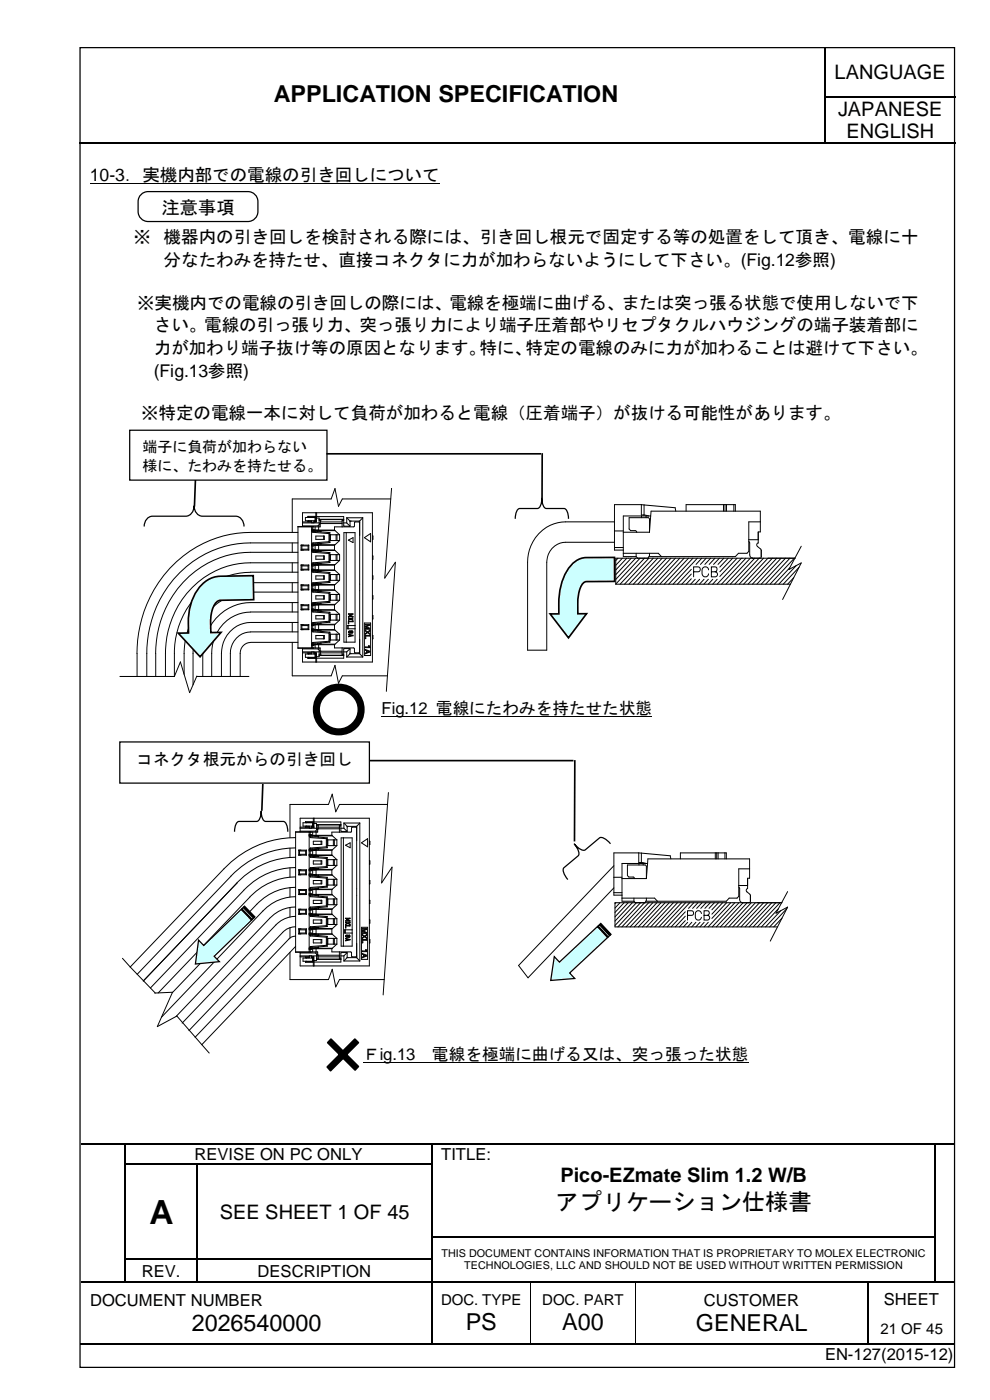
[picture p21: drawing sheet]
<svg xmlns="http://www.w3.org/2000/svg" width="210mm" height="297mm" viewBox="0 0 210 297" stroke-linecap="round" stroke-linejoin="round" font-family="sans-serif">
<defs><g id="words">
<g font-size="12.7">
<text x="65.5" y="155">○</text>
<text x="66.4" y="228.2">×</text>
</g>
<text font-size="7.1" x="31.7" y="259.6">A</text>
<g font-size="5">
<text x="58.1" y="21.6">APPLICATION SPECIFICATION</text>
<text x="117.8" y="256.7">アプリケーション仕様書</text>
<text x="40.6" y="282.4">2026540000</text>
<text x="98.7" y="282.2">PS</text>
<text x="119.2" y="282.2">A00</text>
<text x="147.6" y="282.4">GENERAL</text>
</g>
<g font-size="4.2">
<text x="176.9" y="16.7">LANGUAGE</text>
<text x="177.7" y="24.5">JAPANESE</text>
<text x="179.4" y="29.4">ENGLISH</text>
<text x="118.8" y="250.7">Pico-EZmate Slim 1.2 W/B</text>
<text x="46.6" y="258.6">SEE SHEET 1 OF 45</text>
</g>
<text font-size="3.9" x="34.2" y="45.3">注意事項</text>
<g font-size="3.7">
<text x="19" y="38.3">10-3．実機内部での電線の引き回しについて</text>
<text x="28.3" y="51.7">※</text>
<text x="34.7" y="51.7">機器内の引き回しを検討される際には、引き回し根元で固定する等の処置をして頂き、電線に十</text>
<text x="34.7" y="56.5">分なたわみを持たせ、直接コネクタに力が加わらないようにして下さい。(Fig.12参照)</text>
<text x="29" y="65.5">※実機内での電線の引き回しの際には、電線を極端に曲げる、または突っ張る状態で使用しないで下</text>
<text x="32.6" y="70.3">さい。電線の引っ張り力、突っ張り力により端子圧着部やリセプタクルハウジングの端子装着部に</text>
<text x="32.6" y="75.1">力が加わり端子抜け等の原因となります。特に、特定の電線のみに力が加わることは避けて下さい。</text>
<text x="32.6" y="79.9">(Fig.13参照)</text>
<text x="29.9" y="89">※特定の電線一本に対して負荷が加わると電線（圧着端子）が抜ける可能性があります。</text>
</g>
<g font-size="3.5">
<text x="80.9" y="151.4">Fig.12 電線にたわみを持たせた状態</text>
<text x="28.9" y="162.3">コネクタ根元からの引き回し</text>
<text x="76.9" y="224.9">Ｆig.13</text>
<text x="91.6" y="224.9">電線を極端に曲げる又は、突っ張った状態</text>
<text x="41.2" y="246.1">REVISE ON PC ONLY</text>
<text x="93.5" y="246.1">TITLE:</text>
<text x="30.1" y="270.8">REV.</text>
<text x="54.6" y="270.8">DESCRIPTION</text>
<text x="19.1" y="277">DOCUMENT NUMBER</text>
<text x="149.2" y="277">CUSTOMER</text>
<text x="187.4" y="276.8">SHEET</text>
<text x="174.9" y="288.6">EN-127(2015-12)</text>
</g>
<g font-size="3.2">
<text x="30.2" y="95.8">端子に負荷が加わらない</text>
<text x="30.2" y="100">様に、たわみを持たせる。</text>
<text x="93.5" y="276.9">DOC. TYPE</text>
<text x="115" y="276.9">DOC. PART</text>
<text x="186.6" y="283">21 OF 45</text>
</g>
<g font-size="2.3">
<text x="93.6" y="266.6">THIS DOCUMENT CONTAINS INFORMATION THAT IS PROPRIETARY TO MOLEX ELECTRONIC</text>
<text x="98.4" y="269.3">TECHNOLOGIES, LLC AND SHOULD NOT BE USED WITHOUT WRITTEN PERMISSION</text>
</g>
</g></defs>
<g fill="none" stroke="#000" stroke-width=".25">
<path d="M175 10.2v10.2M16.8 30.4h158M175 20.6v9.7M175.1 20.5h27.4M175.1 30.4h27.4M17.2 242.6h9.3M26.6 242.8v4M26.6 247.1v4.8M26.6 252.2v4.9M26.6 257.3v4.9M26.7 242.6h64.8M26.7 247h15"/>
<path d="M41.8 247.1v4.8M41.8 252.2v4.9M41.8 257.3v4.9M42 247h49.5M91.6 242.8v4M91.6 247.1v4.8M91.6 252.2v4.9M91.6 257.3v4.9M91.8 242.6h106.3M198.2 242.8v4M198.2 247.1v4.8M198.2 252.2v4.9"/>
<path d="M198.2 257.3v4.9M198.4 242.6h4M17.2 272h9.3M26.6 262.5v4.6M26.6 267.3v4.6M26.7 267.2h15M26.7 272h15M41.8 262.5v4.6M41.8 267.3v4.6M42 267.2h49.5M42 272h49.5M91.6 262.5v4.6"/>
<path d="M91.6 267.3v4.6M91.6 272.2v12.9M91.8 262.3h106.3M91.8 272h20.6M112.6 272h22M134.9 272h49M184 272.2v12.9M184.1 272h14M198.2 262.5v4.6M198.2 267.3v4.6M198.4 272h4M16.9 285.2h74.6"/>
<path d="M91.8 285.2h20.6M112.6 285.2h22M134.9 285.2h49M184.1 285.2h18.3"/>
</g>
<g fill="#000">
<path d="M174.8 20.4h.3v.2h-.3z" fill-rule="evenodd"/>
<path d="M174.8 30.3h.3v.3h-.3z" fill-rule="evenodd"/>
<path d="M26.5 242.5h.2v.3h-.2z" fill-rule="evenodd"/>
<path d="M26.5 246.8h.2v.3h-.2z" fill-rule="evenodd"/>
<path d="M26.5 251.9h.2v.3h-.2z" fill-rule="evenodd"/>
<path d="M26.5 257.1h.2v.2h-.2z" fill-rule="evenodd"/>
<path d="M41.7 246.8h.3v.3h-.3z" fill-rule="evenodd"/>
<path d="M41.7 251.9h.3v.3h-.3z" fill-rule="evenodd"/>
<path d="M41.7 257.1h.3v.2h-.3z" fill-rule="evenodd"/>
<path d="M91.5 242.5h.3v.3h-.3z" fill-rule="evenodd"/>
<path d="M91.5 246.8h.3v.3h-.3z" fill-rule="evenodd"/>
<path d="M91.5 251.9h.3v.3h-.3z" fill-rule="evenodd"/>
<path d="M91.5 257.1h.3v.2h-.3z" fill-rule="evenodd"/>
<path d="M198.1 242.5h.3v.3h-.3z" fill-rule="evenodd"/>
<path d="M198.1 246.8h.3v.3h-.3z" fill-rule="evenodd"/>
<path d="M198.1 251.9h.3v.3h-.3z" fill-rule="evenodd"/>
<path d="M198.1 257.1h.3v.2h-.3z" fill-rule="evenodd"/>
<path d="M26.5 262.2h.2v.3h-.2z" fill-rule="evenodd"/>
<path d="M26.5 267.1h.2v.2h-.2z" fill-rule="evenodd"/>
<path d="M26.5 271.9h.2v.3h-.2z" fill-rule="evenodd"/>
<path d="M41.7 262.2h.3v.3h-.3z" fill-rule="evenodd"/>
<path d="M41.7 267.1h.3v.2h-.3z" fill-rule="evenodd"/>
<path d="M41.7 271.9h.3v.3h-.3z" fill-rule="evenodd"/>
<path d="M91.5 262.2h.3v.3h-.3z" fill-rule="evenodd"/>
<path d="M91.5 267.1h.3v.2h-.3z" fill-rule="evenodd"/>
<path d="M91.5 271.9h.3v.3h-.3z" fill-rule="evenodd"/>
<path d="M112.4 271.9h.2v.3h-.2z" fill-rule="evenodd"/>
<path d="M134.6 271.9h.3v.3h-.3z" fill-rule="evenodd"/>
<path d="M183.9 271.9h.2v.3h-.2z" fill-rule="evenodd"/>
<path d="M198.1 262.2h.3v.3h-.3z" fill-rule="evenodd"/>
<path d="M198.1 267.1h.3v.2h-.3z" fill-rule="evenodd"/>
<path d="M198.1 271.9h.3v.3h-.3z" fill-rule="evenodd"/>
<path d="M91.5 285.1h.3v.3h-.3z" fill-rule="evenodd"/>
<path d="M112.4 285.1h.2v.3h-.2z" fill-rule="evenodd"/>
<path d="M134.6 285.1h.3v.3h-.3z" fill-rule="evenodd"/>
<path d="M183.9 285.1h.2v.3h-.2z" fill-rule="evenodd"/>
</g>
<path d="M112.5 272.2v12.9M134.7 272.2v12.9" fill="none" stroke="#000" stroke-width=".21"/>
<path d="M55.6 15.8h112.4v9.7h-112.4z" fill-rule="evenodd" fill="#fff"/>
<path d="M17 10.1h185.4v280h-185.4zM29.9 41.3l.9-.6 .6-.1h21.2a2.12 2.12 0 0 1 2.1 2.2 3.8 3.8 0 0 1-.6 3.6l-1 .5-.5 .1h-21.2a2.12 2.12 0 0 1-2.1-2.1 3.8 3.8 0 0 1 .6-3.6z" fill="none" stroke="#000" stroke-width=".26"/>
<g fill="none" stroke="#000" stroke-width=".21">
<path d="M19 38.9h74.2M62 115.2v2M62 119.4v2M63.2 113h-10.1a24.4 24.4 0 0 0-23.4 19.7 26 26 0 0 0-.7 5.9M63.2 115.2h-10.1a22.4 22.4 0 0 0-21.6 19.3l-.4 4.1M63.2 117.2h-10.1a20.6 20.6 0 0 0-19.9 18.8l-.2 2.6M63.2 119.4h-10.1a18.6 18.6 0 0 0-18 18.4v.8M63.8 116.7h1.7M63.8 115.7v1M63.8 119.9v1M63.8 119.9h1.7M63.8 119.9l.2 .2"/>
<path d="M63.8 115.7h1.7M63.8 115.7l.2 .1M64 115.8v.7M64 116.5h1.3M64 115.8h1.3M64 116.5l-.2 .2M64.1 110.7h2M64.1 111.7v-2.9h14.9v31.7h-14.9v-3M64.1 110.9h3.6M64.1 111.6h3.8M65.3 109.6h1.7M65.3 109.6l.1 .1"/>
<path d="M65.3 110.5v.2l.1-.2M65.3 109.6v.2M65.3 115.8v.7M65.3 116.5l.2 .2M65.4 109.7h1.6M65.4 109.7v.1M65.4 110.5h.1M65.4 110.5h.7v.4M65.5 115.7v1M65.5 119.9v1M65.5 119.9l-.2 .2M65.5 115.7l-.2 .1"/>
<path d="M66.1 116.8l.3 .4M66.1 116.6l.3 .4M66.1 112.6l.3 .3M66.1 112.4l.3 .3M66.1 111.8v25.7M66.1 116.5h.4l.2 .2h4.2M66.1 112.3h.4l.2 .2h4.2M66.1 119.8h1.2M66.1 116.7h1.2M66.1 115.6h1.2M66.1 112.5h1.2M66.3 111.8v.5"/>
<path d="M66.3 115.8v.7M66.4 119.4l-.3 .4M66.4 115.2l-.3 .3M66.4 112.7v.2M66.4 115.2v.2M66.4 117v.2M66.4 119.4v.2M66.4 117.2l3.3 .2M66.4 112.9l3.3 .3M66.4 119.6l-.3 .4M66.4 115.4l-.3 .3M66.4 117h.4"/>
<path d="M66.4 112.7l.4 .1M66.5 111.8l-3.3-.1v25.8h3.3M66.8 109.8v.7M66.8 111.8v.7M66.8 115.7v1M66.8 119.9v1M66.8 117l3.1 .2M66.8 112.8l3.1 .2M66.8 119.6h-.4M66.8 115.4h-.4M67 109.8h-2.3v.7h2.3M67 110.5h-.4v.4"/>
<path d="M67 113.7h1.8v.7h-1.8zM67 117.9h1.8v.7h-1.8zM67 108.8v1.9M67.1 109.9v.8h-.5M67.1 109.9h.6v1M67.1 109.6h5.8l.1 2M67.1 109.6v.3M67.1 108.8v.8M67.3 119.8h.1M67.3 116.7h.1M67.3 115.6h.1M67.3 112.5h.1"/>
<path d="M67.3 119.6v.2M67.3 116.8l.7 .2M67.3 116.8h.1M67.3 116.7l.7 .1M67.3 116.8v.2M67.3 115.3v.3M67.3 112.5l.7 .3M67.3 112.5l.7 .1M67.3 112.5v.3M67.6 111.8v.7M67.6 115.7v1M67.6 119.9v1"/>
<path d="M67.7 110.2h5.2M67.7 110.4h.3M67.7 110.9v.3M67.7 111.2h.2M67.7 111.2l-.3 .4M67.9 111.1h.1M67.9 111.1v.7h-4.7M67.9 111.1h4.6M67.9 110.7h4.6M67.9 110.7v.4M68 119.5l-.7 .3M68 119.5h.1"/>
<path d="M68 119.5v.3M68 119.8h-.7M68 116.8v.2M68 117v.1M68 115.3l-.7 .3M68 115.3v.3M68 115.6h-.7M68 115.3h.1M68 112.8h.1M68 112.6v.2M68 112.6h3M68 110.2v.5"/>
<path d="M68 119.8h3M68 116.8h3M68 115.6h3M68.6 113.7v.7M68.6 117.9v.7M69.7 113.2v1.7M69.7 117.4v1.7M69.7 119.1l-3.3 .3M69.7 119.1l.2 .3M69.7 114.9l-3.3 .3M69.7 114.9l.2 .2M69.9 118.8l.1 .1"/>
<path d="M69.9 114.6l.1 .1M69.9 113v2.1M69.9 117.2v2.2M69.9 119.4l-3.1 .2M69.9 115.1l-3.1 .3M69.9 113l-.2 .2M69.9 117.2l-.2 .2M69.9 118.9h2.1M69.9 117.7h2.1M69.9 113.5h2.1M69.9 114.7h2.1M70 117.7l-.1 .1"/>
<path d="M70 113.4l-.1 .1M70.1 113.5v1.2M70.1 117.7v1.2M70.9 112.5l1.1 1M70.9 115.7v1M70.9 119.9v1M70.9 119.9h-4.2l-.2 .2h-.4M70.9 116.7l1.1 1M70.9 115.7h-4.2l-.6 .1M71.3 113.5v1.2M71.3 117.7v1.2M71.4 113.5v1.2"/>
<path d="M71.4 117.7v1.2M72 113.5v1.2M72 117.7v1.2M72 118.9l-1.1 1M72 114.7l-1.1 1M72.5 110.4h.4M72.5 110.2v1.6M72.9 110.9h.6M72.9 113h2.4v23.2h-2.4zM73.4 113v23.2M73.5 109.8v1.1M73.5 109.8h3.4"/>
<path d="M73.5 110.9l.7 .7M73.5 109.8l.7 .7M73.8 114.6l1-.5v1zM74.2 111.6h-1.2M74.2 110.5v1.1M74.2 110.5v.2l.1-.2h1.9M76.2 110.5v.1M76.2 110.5l.1 .1M76.3 110.7l-.1 28 .7 .7M76.3 110.9l-.2-.2-.9 .1-.1 .8-.1 .2h-4.1v.7M76.9 109.8v29.6M76.9 109.8l-.7 .8"/>
<path d="M77.3 114.1l1.3-.9v1.8zM79 113.7h.1l-.1 .7M79 117.9h.1l-.1 .7M82.8 105.9h-10.2l-.8 1.5-.8-3.7-.8 2.2h-8.2v7.1M83 103.5l-1.4 19.1 2.2-3.3-1.9 27.4M130.3 110.7h-10.4a8.3 8.3 0 0 0-8 8.6v18.6h4v-18.6a4.1 4.1 0 0 1 4-4.3h10.4M130.3 112.6h1.8M130.3 116.2h1.8M131 118.4l-.5 .5M132 118.4l-1.5 1.5M132.1 112.9h5.6M132.1 117.4h7.5l.6 .7"/>
<path d="M132.9 118.4l-2.4 2.5M133.8 118.4l-3.3 3.5M134.8 118.4l-4.3 4.5M134.9 117.4v.7M134.9 118.1l.3 .3M135.7 118.4l-5.2 5.5M136 107.1v2.2h.5M136 107.1h.5M136 107.1h-5.7v9.6h1.8M136 109.5v.3M136.5 109.3l1 .2M136.5 107.1v2.2"/>
<path d="M136.5 107.1l6.6 .6 .2 .7M136.6 118.4l-5.1 5.5M137 109.5v.3M137.6 118.4l-5.2 5.5M137.7 110.1l-.3-.3h-4v2.4l.3 .4h1.1l.2 .3M137.7 110.2v2.7M137.7 117.4v.5l-.3 .5M138 109.5v-1.1h23.2v4.4h-.5v2.4M138 109.5h-5.9v8.6h2.8M138 109.5l-.3 3.4M138.5 118.4l-5.2 5.5M139.4 118.4l-5.1 5.5"/>
<path d="M140.4 118.4l-5.2 5.5M141.3 118.4l-5.2 5.5M142.2 118.4l-5.1 5.5M143.2 118.4l-5.2 5.5M144.1 118.4l-5.1 5.5M145 118.4l-5.1 5.5M145.5 108.4v-1.3h10.4v1.3M146 118.4l-5.2 5.5M146.6 119.8l-3.9 4.1M146.9 118.4l-5.1 5.5M147.8 118.4l-1.2 1.3M148.8 118.4l-1.2 1.3"/>
<path d="M149.7 118.4l-1.2 1.3M150.6 118.4l-1.2 1.3M151.6 118.4l-1.3 1.3M152.5 118.4l-1.2 1.3M153.4 107.1v1.3M153.5 118.4l-1.3 1.3M153.7 107.1v1.3M154 107.1v1.3M154.4 118.4l-1.8 1.9M155.3 118.4l-2.7 2.9M155.6 107.1v1.3M156.3 118.4l-3.7 3.9"/>
<path d="M157.2 118.4l-5.2 5.5M158.1 118.4l-5.1 5.5M158.8 114.9l.1 .3v2.5M158.8 114.5h1.9M159 117.7a.64 .64 0 0 0 .6 .7M159.1 118.4l-5.2 5.5M160 118.4l-5.2 5.5M160.7 115.2a.43 .43 0 0 0-.3 .3 .43 .43 0 0 0 .2 .4l.8 .7v1.5l-.3 .3M160.9 118.4l-5.1 5.5M161.2 110.7h-2.4v6.3l-.4 .4h-1.8l-.7 .7h-18.3M161.9 118.4l-5.2 5.5M162.8 118.4l-5.2 5.5"/>
<path d="M163.7 118.4l-5.1 5.5M164.7 118.4l-5.2 5.5M165.6 118.4l-5.1 5.5M166.5 118.4l-5.1 5.5M167.5 118.4l-5.2 5.5M168.4 118.4l-5.1 5.5M168.6 118.4h-38.1v5.5M168.8 120l-3.7 3.9M169.9 115.9l-2.7 4.9 2.7-1.4-4 7.8M29.1 138.6v4.9M31.1 138.6v4.9M33 138.6v4.9"/>
<path d="M35.1 138.6v4.9M37 138.6v4.9M39 138.6v4.5M40.9 138.6v6.7M43 138.6v4.9M44.9 138.6v4.9M46.9 138.6v4.9M48.8 138.6v4.9M50.9 138.6v4.9M53.1 121.4a16.7 16.7 0 0 0-16.1 17.2M53.1 134.1a4.4 4.4 0 0 0-4.3 4.5M53.1 136.3a2.24 2.24 0 0 0-2.2 2.3"/>
<path d="M53.1 121.4h10.1M53.1 134.1h10.1M53.1 136.3h10.1M62 136.3v7.1h8.2l.8-2.2 .8 3.7 .8-1.5h9.5M62 123.6v2M62 127.8v2M62 132.1v2M63.2 123.6h-10.1a14.6 14.6 0 0 0-14.1 15M63.2 125.6h-10.1a12.6 12.6 0 0 0-12.2 13M63.2 127.8h-10.1a10.5 10.5 0 0 0-10.1 10.8M63.2 129.8l-10.1 .1a8.5 8.5 0 0 0-8.2 8.7M63.2 132.1h-10.1a6.4 6.4 0 0 0-6.2 6.5"/>
<path d="M63.2 137.5h4.7v.7M63.8 132.5h1.7M63.8 120.9h1.7M63.8 124.1v1M63.8 128.3v1.1M63.8 132.5v1.1M63.8 125.1h1.7M63.8 128.3h1.7M63.8 129.4h1.7M63.8 133.6h1.7M63.8 124.1h1.7M63.8 128.3l.2 .2"/>
<path d="M63.8 124.1l.2 .2M63.8 132.5l.2 .2M64 120.8l-.2 .1M64 120.1v.7M64 124.3v.7M64 128.5v.7M64 132.7v.7M64 120.8h1.3M64 120.1h1.3M64 133.4h1.3M64 132.7h1.3M64 128.5h1.3"/>
<path d="M64 125h1.3M64 124.3h1.3M64 129.2h1.3M64 129.2l-.2 .2M64 125l-.2 .1M64 133.4l-.2 .2M64.1 138.5h2M64.1 137.7h3.8M64.1 138.3h3.6M65.3 139.7h1.7M65.3 138.5v.3M65.3 139.5v.2"/>
<path d="M65.3 138.5l.1 .2M65.3 138.5h.8M65.3 120.1v.7M65.3 124.3v.7M65.3 128.5v.7M65.3 132.7v.7M65.3 120.8l.2 .1M65.3 125l.2 .1M65.3 129.2l.2 .2M65.3 133.4l.2 .2M65.4 138.7h.7v-.4h.5v.4h.4M65.4 138.7v.1"/>
<path d="M65.4 139.5h.1M65.4 139.5h1.6M65.4 139.5l-.1 .2M65.5 124.1v1M65.5 128.3v1.1M65.5 132.5v1.1M65.5 124.1l-.2 .2M65.5 128.3l-.2 .2M65.5 132.5l-.2 .2M66.1 121l.3 .4M66.1 120.8l.3 .4M66.1 133.7l.3 .4"/>
<path d="M66.1 133.5l.3 .4M66.1 125.3l.3 .3M66.1 125l.3 .4M66.1 129.5l.3 .3M66.1 129.3l.3 .3M66.1 120.8h.4l.2 .1h4.2M66.1 125h.4l.2 .1h4.2M66.1 133.4h.4l.2 .2h4.2M66.1 129.2h.4l.2 .2M66.1 136.7h1.2M66.1 133.6h1.2M66.1 132.5h1.2"/>
<path d="M66.1 128.3h1.2M66.1 125.2h1.2M66.1 121h1.2M66.1 124h1.2M66.1 129.4h1.2M66.3 120.1v.7M66.3 124.3v.7M66.3 128.5v.7M66.3 132.7v.7M66.3 136.9v.6M66.4 136.3l-.3 .3M66.4 127.9l-.3 .3"/>
<path d="M66.4 123.6l-.3 .4M66.4 132.1l-.3 .3M66.4 121.2v.2M66.4 123.6v.2M66.4 125.4v.2M66.4 127.9v.1M66.4 129.6v.2M66.4 132.1v.2M66.4 136.3v.2M66.4 134.1l3.3 .2M66.4 121.4l3.3 .2M66.4 125.6l3.3 .3"/>
<path d="M66.4 129.8l3.3 .3M66.4 128l-.3 .4M66.4 132.3l-.3 .3M66.4 123.8l-.3 .4M66.4 136.5l-.3 .3M66.4 121.2h.4M66.4 125.4h.4M66.4 129.6l.4 .1M66.6 138.5h.5v.8M66.6 138.5h.4M66.8 138.8v.7M66.8 124.1v1"/>
<path d="M66.8 128.3v1.1M66.8 132.6v1M66.8 136.8v.7M66.8 133.9l3.1 .2M66.8 121.2l3.1 .3M66.8 125.4l3.1 .3M66.8 129.7l3.1 .2M66.8 133.9h-.4v.2M66.8 123.8h-.4M66.8 136.5h-.4M66.8 132.2l-.4 .1M66.8 128h-.4"/>
<path d="M67 138.8h-2.3v.7h2.3M67 122.2h1.8v.7h-1.8zM67 126.4h1.8v.7h-1.8zM67 130.6h1.8v.7h-1.8zM67 134.8h1.8v.7h-1.8zM67 138.5v2M67.1 139.3v.3M67.1 139.6v.9M67.3 133.6h.1M67.3 136.7h.1M67.3 129.4h.1M67.3 132.5h.1"/>
<path d="M67.3 128.3h.1M67.3 125.2h.1M67.3 121h.1M67.3 124h.1M67.3 133.6v.3M67.3 133.6l.7 .3M67.3 133.6l.7 .1M67.3 136.4v.3M67.3 129.4h.7M67.3 129.4v.3M67.3 129.4l.7 .3M67.3 132.2v.3"/>
<path d="M67.3 125.2l.7 .3M67.3 125.2h.7M67.3 125.2v.3M67.3 128v.3M67.3 121l.7 .3M67.3 121v.2M67.3 121h.7M67.3 123.8v.2M67.4 137.7l.3 .3M67.6 124.1v1M67.6 128.3v1.1M67.6 132.6v1"/>
<path d="M67.6 136.8v.7M67.7 138.3v1h-.6M67.7 138.8h.3M67.7 139.1h5.2M67.7 139h5.2M67.7 138v.3M67.7 138h.2M67.9 138.2h.1M67.9 138.2h4.6M67.9 138.2v.3M67.9 138.5h4.6M68 138.5v.5"/>
<path d="M68 133.9h.1M68 133.7v.2M68 136.4l-.7 .3M68 136.4v.3M68 136.4h.1M68 136.7h-.7M68 129.4v.3M68 129.7h.1M68 132.2v.2M68 132.2h.1M68 132.2l-.7 .3M68 132.4l-.7 .1"/>
<path d="M68 125.2v.3M68 125.5h.1M68 128l-.7 .3M68 128v.2M68 128.2l-.7 .1M68 128h.1M68 123.7v.1M68 121v.3M68 121.3h.1M68 123.8l-.7 .2M68 124h-.7M68 123.8v.2"/>
<path d="M68 132.4h3M68 133.7h3M68 136.7h3M68 129.4h3M68 128.2h3M68 125.2h3M68 121h3M68 124h3M68.6 122.2v.7M68.6 126.4v.7M68.6 130.6v.7M68.6 134.8v.7"/>
<path d="M69.7 131.8l.2 .2M69.7 123.4l-3.3 .2M69.7 121.6v1.8M69.7 125.9v1.7M69.7 130.1v1.7M69.7 134.3v1.8M69.7 123.4l.2 .2M69.7 136.1l-3.3 .2M69.7 131.8l-3.3 .3M69.7 136.1l.2 .1M69.7 127.6l.2 .2M69.7 127.6l-3.3 .3"/>
<path d="M69.9 135.7l.1 .1M69.9 131.5l.1 .1M69.9 127.2l.1 .2M69.9 123l.1 .1M69.9 123.6l-3.1 .2M69.9 121.5v2.1M69.9 125.7v2.1M69.9 129.9v2.1M69.9 134.1v2.1M69.9 121.5l-.2 .1M69.9 132l-3.1 .2M69.9 136.2l-3.1 .3"/>
<path d="M69.9 134.1l-.2 .2M69.9 130.3h2.1M69.9 127.8l-3.1 .2M69.9 125.7l-.2 .2M69.9 129.9l-.2 .2M69.9 135.8h2.1M69.9 134.6h2.1M69.9 131.6h2.1M69.9 126.1h2.1M69.9 127.3h2.1M69.9 123.1h2.1M69.9 121.9h2.1"/>
<path d="M70 134.6l-.1 .1M70 130.3l-.1 .1M70 126.1l-.1 .1M70 121.9l-.1 .1M70.1 121.9v1.2M70.1 126.1v1.2M70.1 130.3v1.3M70.1 134.6v1.2M70.9 136.8v.7h4.1l.1 .1v.7l.2 .2M70.9 132.6h-4.2l-.2 .1h-.4M70.9 120.9l1.1 1M70.9 124.1v1"/>
<path d="M70.9 128.3v1.1M70.9 132.6v1M70.9 125.1l1.1 1M70.9 133.6l1.1 1M70.9 124.1h-4.2l-.2 .2h-.4M70.9 128.3h-4.2l-.2 .2h-.4M70.9 129.4h-4.8M70.9 136.8h-4.2l-.2 .1h-.4M70.9 129.4l1.1 .9M71.3 121.9v1.2M71.3 126.1v1.2M71.3 130.3v1.3"/>
<path d="M71.3 134.6v1.2M71.4 121.9v1.2M71.4 126.1v1.2M71.4 130.3v1.3M71.4 134.6v1.2M72 121.9v1.2M72 126.1v1.2M72 130.3v1.3M72 134.6v1.2M72 131.6l-1.1 1M72 123.1l-1.1 1M72 135.8l-1.1 1"/>
<path d="M72 127.3l-1.1 1M72.5 138.8h.4M72.5 137.5v1.5M72.9 138.3h.6M73 137.6h1.2M73 137.6l-.1 2h-5.8M73.5 138.3v1.1M73.5 139.4h3.4M73.8 132.7v.7M73.9 134.6l.9 .2-.9 .3 .2-.2v-.2zM73.9 130.2l.9 .1-.6 .2 .6 .3-.9 .1M73.9 131.8l.9 .1h-.9v.4l-.1-.4"/>
<path d="M73.9 130.3h.7l-.5 .2M73.9 131.8v.1M73.9 130.8v.1M73.9 130.2v.1M74 134v.1M74 134h.4l-.2 .2-.2-.1M74.1 130.6l.5 .2h-.7M74.1 130.5v.1M74.2 137.6v1.1M74.2 137.6l-.7 .7M74.2 138.7l-.7 .7M74.2 134.7l.4 .1-.4 .1z"/>
<path d="M74.6 133.8l.2 .3-.2 .2M74.6 133.8l-.6 .1-.1 .2 .1 .2 .4-.1 .2 .1M74.8 131.2l-.4 .1 .4 .2M74.8 131.2l-.5 .1-.4-.2 .4 .2-.4 .3 .4-.2 .5 .1M75.3 132.7h-1.7v.7h1.7M75.3 138.5h.8M76.3 138.7h-2.1M76.3 138.3l-.2 .2M77.3 132.2h1.3v6.9h-1.3zM77.4 137.3h.7l.2-.3 .1 .4h-1zM77.4 132.4h1v.2l-.8 .4 .8 .3v.2h-1v-.1h.8l-.8-.4v-.1l.8-.3h-.8zM77.4 133.7l.5 .4 .5-.4v.2l-.4 .2 .4 .3v.2l-.5-.4-.5 .4 .4-.5z"/>
<path d="M77.4 134.8h1v.1h-.9v.6h-.1zM77.4 137.8l1 .4v.1l-1 .4 .3-.3v-.4l-.3-.1zM77.8 138.1l.5 .2-.5 .1zM79 122.2h.1l-.1 .7M79 126.4h.1l-.1 .7M79 130.6h.1l-.1 .7M79 134.8h.1l-.1 .7M130.5 123.9h37.1M146.6 122.8l-1.1 1.1M146.6 121.8l-2.1 2.1M146.6 120.8l-3 3.1M147.1 121.3h.9a.53 .53 0 0 0 .5-.5 .53 .53 0 0 0-.5-.5h-.9v2.1"/>
<path d="M147.4 122.9l-1 1M148.3 122.9l-.9 1M149.3 122.9l-1 1M150.2 122.9l-1 1M150.2 120.9a.69 .69 0 0 0-.7-.7 .69 .69 0 0 0-.7 .7v.8a.69 .69 0 0 0 .7 .7 .69 .69 0 0 0 .7-.7M150.8 121.3h.8a.54 .54 0 0 1 .5 .5 .54 .54 0 0 1-.4 .6h-.9v-2.1h.8a.53 .53 0 0 1 .4 .5 .53 .53 0 0 1-.4 .5M151.1 122.9l-.9 1M152.1 122.9l-1 1M167.4 120.5l-3.2 3.4M168.3 122.6l-1.3 1.3M169.4 120.4l-3.4 3.5M25.4 143.5h11.6"/>
<path d="M41.7 143.5h11.1M41.7 143.4l-1.5 3.5-2-6.5-1.2 3.1M61.5 179.9v2M62.7 177.7a20.9 20.9 0 0 0-15.2 6.6l-19.9 20.8M62.7 179.9a18.9 18.9 0 0 0-13.8 6M63.6 175.5h2M63.6 176.5v-2.9h14.7v31.3h-14.7v-2.9M63.6 176.3h3.8M63.6 175.7h3.5M64.8 174.3v.3M64.8 175.3v.2l.1-.2M64.8 174.3l.1 .2"/>
<path d="M64.8 174.3h1.6M64.9 174.5v.1M64.9 175.3h.1M64.9 174.5h1.5M65.5 177.1l.3 .4M65.5 177.3l.3 .4M65.5 176.5v25.4M65.5 177h.5l.2 .2h4.2M65.6 175.5h.1M65.6 177.3h1.2M65.6 175.3v.4M65.8 176.5v.5"/>
<path d="M65.8 179.9l-.3 .4M65.8 177.5v.2M65.8 179.9v.2M65.8 177.5l3.6 .3M65.8 177.7l3.4 .2M65.9 176.5h-3.2v25.5l3.2-.1M66 175.5h.1M66 175.3v.4M66.3 174.6v.7M66.3 176.5v.7M66.4 175.5h.1M66.4 178.5h1.8v.6h-1.8z"/>
<path d="M66.4 173.6v1.9M66.4 174.6h-2.2v.7h2.2M66.6 174.7v.8h-.6M66.6 174.7h.5v1M66.6 174.4h5.7v2h1.3M66.6 173.6v.8M66.6 174.4v.3M66.8 177.3h.1M66.8 177.3v.2M66.8 177.3h.7M66.8 177.3l.7 .3M67 176.5v.7"/>
<path d="M67.1 175.7l.1 .3M67.1 175.2h.4M67.1 175h5.2M67.1 174.9h5.2M67.2 176l-.3 .3M67.2 176h.2M67.4 175.8h.1M67.4 175.8v.7h-4.7M67.4 175.8h4.6M67.4 175.5v.3M67.4 175.5h4.6M67.5 175l-.1 .5"/>
<path d="M67.5 177.3v.3M67.5 177.6h.1M67.5 177.3h3M68.1 178.5v.6M69.2 177.9v1.8M69.2 179.7l.2 .2M69.2 179.7l-3.4 .2M69.4 178.3l.1-.1v1.2l-.1-.1M69.4 177.8v2.1M69.4 178.2h2M69.4 179.4h2M69.4 179.9l-3.1 .2"/>
<path d="M69.4 177.8l-.2 .1M70.4 177.2l1 1M70.7 178.2v1.2M70.9 178.2v1.2M71.4 178.2v1.2M71.4 179.4l-1 1M72 175v1.5M72 175.2h.3M72.3 175.7h.6M72.3 177.8h2.4v22.9h-2.4zM72.8 177.8v22.9M72.9 174.6h3.4"/>
<path d="M72.9 174.6l.7 .7M72.9 175.7l.7 .7M72.9 174.6v1.1M73.3 179.3l.9-.5v1.1zM73.6 175.3v.1l.1-.1h1.8M73.6 175.3v1.1M75.5 175.3h.1M75.6 175.4l-.1 27.8M75.6 175.7l-.1-.2h-.9l-.1 .9-.1 .1h-4v.7M76.3 174.6l-.7 .8M76.3 174.6v29.3M76.6 178.8l1.3-.9v1.8z"/>
<path d="M78.3 178.5h.1l-.1 .6M78.4 178.5v.6M82.2 170.7h-10.2l-.8 1.5-.8-3.7-.8 2.2h-8.1v7M82.3 168.1l-1.4 19.2 2.2-3.3-1.9 27.1M49 185.9l-19.9 20.8M61.5 184.1v2M61.5 188.3v2M61.5 192.5v2M61.5 196.8v2.2M62.7 181.9a17.2 17.2 0 0 0-12.4 5.4l-19.9 20.8M62.7 184.1a15.1 15.1 0 0 0-11 4.7l-19.8 20.8M62.7 186a13.6 13.6 0 0 0-9.7 4.3l-19.5 20.4"/>
<path d="M62.7 188.2a11.3 11.3 0 0 0-8.3 3.6l-17.9 18.8M62.7 190.2a9.6 9.6 0 0 0-7 3.1l-21.5 22.5M62.7 192.4a7.5 7.5 0 0 0-5.5 2.4l-19.9 20.9M62.7 194.4a5.9 5.9 0 0 0-4.2 1.8l-19.9 20.9M62.7 196.6a3.8 3.8 0 0 0-2.8 1.2l-19.8 20.8M62.7 198.6a1.76 1.76 0 0 0-1.5 .6l-19.8 20.9M63.3 188.7h1.7M63.3 185.6h1.7M63.3 189.8h1.7M63.3 192.9h1.7M63.3 180.4h1.7M63.3 181.4h1.7"/>
<path d="M63.3 184.5h1.7M63.3 197.1h1.7M63.3 193.9h1.7M63.3 198.1h1.7M63.3 197.1l.2 .2M63.3 180.4v1M63.3 184.5v1.1M63.3 188.7v1.1M63.3 192.9v1M63.3 197.1v1M63.3 180.4l.2 .1M63.3 188.7l.2 .2"/>
<path d="M63.3 192.9l.2 .2M63.3 184.5l.2 .2M63.5 197.9h1.3M63.5 197.9l-.2 .2M63.5 197.3h1.3M63.5 180.5v.7M63.5 184.7v.7M63.5 188.9v.7M63.5 193.1v.7M63.5 197.3v.6M63.5 180.5h1.3M63.5 181.2h1.3"/>
<path d="M63.5 181.2l-.2 .2M63.5 188.9h1.3M63.5 189.6h1.3M63.5 189.6l-.2 .2M63.5 193.1h1.3M63.5 193.8l-.2 .1M63.5 193.8h1.3M63.5 185.4h1.3M63.5 184.7h1.3M63.5 185.4l-.2 .2M64.8 180.5v.7M64.8 184.7v.7"/>
<path d="M64.8 188.9v.7M64.8 193.1v.7M64.8 197.3v.6M64.8 197.9l.2 .2M64.8 181.2l.2 .2M64.8 193.8l.2 .1M64.8 189.6l.2 .2M64.8 185.4l.2 .2M65 197.1l-.2 .2M65 180.4v1M65 184.5v1.1M65 188.7v1.1"/>
<path d="M65 192.9v1M65 197.1v1M65 180.4l-.2 .1M65 192.9l-.2 .2M65 188.7l-.2 .2M65 184.5l-.2 .2M65.5 181.3l.3 .4M65.5 181.5l.3 .4M65.5 193.9l.3 .3M65.5 194.1l.3 .3M65.5 189.7l.3 .3M65.5 189.9l.3 .3"/>
<path d="M65.5 198l.3 .4M65.5 198.2l.3 .4M65.5 185.5l.3 .4M65.5 185.7l.3 .3M65.5 185.4h.5l.2 .2h4.2M65.5 193.8l.7 .1h4.2M65.5 197.9h.5l.2 .2h4.2M65.5 181.2l.7 .2h4.2M65.5 189.6h.5l.2 .2h4.2M65.6 188.7h1.2M65.6 185.6h1.2M65.6 189.8h1.2"/>
<path d="M65.6 192.9h1.2M65.6 192.8h1.2M65.6 180.3h1.2M65.6 181.4h1.2M65.6 181.5h1.2M65.6 184.5h1.2M65.6 197h1.2M65.6 194h1.2M65.6 198.2h1.2M65.8 180.5v.7M65.8 184.7v.7M65.8 188.9v.7"/>
<path d="M65.8 193.1v.7M65.8 197.3v.6M65.8 181.6v.1M65.8 196.6l-.3 .4M65.8 180.1l-.3 .3M65.8 188.4l-.3 .4M65.8 188.3l-.3 .3M65.8 196.8l-.3 .4M65.8 192.6l-.3 .4M65.8 192.4l-.3 .4M65.8 184.3l-.3 .3M65.8 184.1l-.3 .3"/>
<path d="M65.8 181.7v.2M65.8 184.1v.2M65.8 186v-.2l3.6 .3M65.8 188.3v.1M65.8 190v.2M65.8 194.2v.2M65.8 196.6v.2M65.8 198.4v.2M65.8 181.7l3.6 .2M65.8 181.9l3.4 .2M65.8 194.4l3.4 .3M65.8 190.2l3.4 .3"/>
<path d="M65.8 190l3.6 .3M65.8 194.2l3.6 .3M65.8 186l3.4 .3M65.8 198.6l3.4 .2M65.8 198.4h.5M66.3 198.4l3.1 .3M66.3 180.4v1M66.3 184.6v1M66.3 188.7v1.1M66.3 192.9v1M66.3 197.1v1M66.3 180.1h-.5"/>
<path d="M66.4 182.6h1.8v.7h-1.8zM66.4 186.8h1.8v.7h-1.8zM66.4 191h1.8v.7h-1.8zM66.4 195.2h1.8v.7h-1.8zM66.4 199.3h1.8v.7h-1.8zM66.8 188.7h.1M66.8 185.6h.1M66.8 189.8h.1M66.8 192.9h.1M66.8 180.3h.1M66.8 181.4h.1M66.8 184.5h.1"/>
<path d="M66.8 197h.1M66.8 194h.1M66.8 198.2h.1M66.8 188.4v.3M66.8 185.6l.7 .1M66.8 185.6v.3M66.8 185.6l.7 .3M66.8 192.6v.2M66.8 192.8v.1M66.8 189.8v.3M66.8 189.8l.7 .1M66.8 189.8l.7 .3"/>
<path d="M66.8 180.1v.2M66.8 181.5v.2M66.8 181.4l.7 .1M66.8 181.4v.1M66.8 181.5l.7 .3M66.8 184.2v.3M66.8 196.8v.2M66.8 194l.7 .3M66.8 194v.3M66.8 194h.7M66.8 198.2h.7M66.8 198.2l.7 .3"/>
<path d="M66.8 198.2v.2M67 180.4v1M67 184.6v1M67 188.7v1.1M67 192.9v1M67 197.1v1M67.5 188.4v.2M67.5 188.6l-.7 .1M67.5 188.4l-.7 .3M67.5 186h.1M67.5 185.7v.2M67.5 188.4h.1"/>
<path d="M67.5 192.6h.1M67.5 192.8l-.7 .1M67.5 192.6v.2M67.5 192.6l-.7 .2M67.5 190.1h.1M67.5 189.9v.2M67.5 180h.1M67.5 180.3h-.7M67.5 180v.3M67.5 180l-.7 .3M67.5 181.8h.1M67.5 181.5v.3"/>
<path d="M67.5 184.4l-.7 .1M67.5 184.2v.2M67.5 184.2h.1M67.5 184.2l-.7 .3M67.5 197h-.7M67.5 196.7l-.7 .3M67.5 196.7h.1M67.5 196.7v.3M67.5 194.3h.1M67.5 194v.3M67.5 198.2v.3M67.5 198.5h.1"/>
<path d="M67.5 188.6h3M67.5 185.7h3M67.5 189.9h3M67.5 192.8h3M67.5 180.3h3M67.5 181.5h3M67.5 184.4h3M67.5 194h3M67.5 197h3M67.5 198.2h3M68.1 182.6v.7M68.1 186.8v.7"/>
<path d="M68.1 191v.7M68.1 195.2v.7M68.1 199.3v.7M69.2 182.1v1.8M69.2 186.3v1.7M69.2 190.5v1.7M69.2 194.7v1.7M69.2 198.8v1.8M69.2 192.2l-3.4 .2M69.2 192.2l.2 .2M69.2 196.4l.2 .2M69.2 196.4l-3.4 .2"/>
<path d="M69.2 183.9l.2 .1M69.2 183.9l-3.4 .2M69.2 188l.2 .2M69.2 188l-3.4 .3M69.4 186.7l.1-.2v1.3l-.1-.1M69.4 191.8l.1 .2M69.4 190.8l.1-.1v1.2M69.4 195l.1-.1v1.2l-.1-.1M69.4 199.2l.1-.1v1.2l-.1-.1M69.4 187.8h2M69.4 186.5h2M69.4 181.9v2.1"/>
<path d="M69.4 186.1v2.1M69.4 190.3v2.1M69.4 194.5v2.1M69.4 198.7v2M69.4 190.7h2M69.4 191.9h2M69.4 182.4h2M69.4 183.6h2M69.4 194.9h2M69.4 196.1h2M69.4 199.1h2M69.4 192.4l-3.6 .2v-.2"/>
<path d="M69.4 181.9l-.2 .2M69.4 194.5l-.2 .2M69.4 190.3l-.2 .2M69.4 196.6l-3.6 .2M69.4 198.7l-.2 .1M69.4 184l-3.6 .3M69.4 188.2l-3.6 .2M69.4 186.1l-.2 .2M69.5 182.3l-.1 .2M69.5 182.4v1.2l-.1-.1M70.4 188.7h-4.2l-.2 .2h-.5M70.4 180.4h-4.2l-.7 .1"/>
<path d="M70.4 184.6h-4.2l-.2 .1h-.5M70.4 197.1h-4.2l-.2 .2h-.5M70.4 193.9l1 1M70.4 192.9h-4.2l-.7 .2M70.4 180.4v1M70.4 184.6v1M70.4 188.7v1.1M70.4 192.9v1M70.4 197.1v1M70.4 181.4l1 1M70.4 198.1l1 1M70.4 189.8l1 .9"/>
<path d="M70.4 185.6l1 .9M70.7 182.4v1.2M70.7 186.5v1.3M70.7 190.7v1.2M70.7 194.9v1.2M70.7 199.1v1.2M70.9 182.4v1.2M70.9 186.5v1.3M70.9 190.7v1.2M70.9 194.9v1.2M70.9 199.1v1.2M71.4 182.4v1.2"/>
<path d="M71.4 186.5v1.3M71.4 190.7v1.2M71.4 194.9v1.2M71.4 199.1v1.2M71.4 191.9l-1 1M71.4 187.8l-1 .9M71.4 196.1l-1 1M71.4 183.6l-1 1M73.2 197.3v.6M73.3 198.5l.2-.2 .3 .2 .3-.1 .1 .2-.2 .3-.7-.2M73.3 195.7l.4 .2-.4 .2M73.3 198.5v.2"/>
<path d="M73.3 196.1l.4-.2 .5 .2M73.3 199.1l.9 .3-.9 .2 .2-.2zM73.3 196.4h.9h-.9v.5zM73.3 195.6l.4 .2 .5-.2v.1M73.4 198.7l.2-.2 .2 .2M73.4 198.7l.1 .1 .3-.1M73.6 199.3h.4l-.4 .1zM74.2 194.9h.1M74.2 194.8h-.9v.1h.7l-.5 .2v.1M74.2 194.9l-.6 .2 .6 .3h-.9v-.1h.7l-.5-.2M74.2 195.7l-.4 .2 .4 .1M74.7 197.3h-1.7v.6h1.7"/>
<path d="M76.6 196.7h1.3v6.8h-1.3zM76.8 197h1v.2l-.8 .3 .8 .3v.2h-1v-.1h.8l-.8-.3v-.2l.8-.3h-.8zM76.8 199.3h1v.2h-.9v.5h-.1zM76.8 198.2l.5 .4 .5-.4v.2l-.4 .3 .4 .2v.2l-.5-.4-.5 .4v-.2l.4-.2-.4-.3zM78.3 182.6h.1l-.1 .7M78.3 195.2h.1l-.1 .6M78.3 191h.1l-.1 .7M78.3 199.3h.1l-.1 .7M78.3 186.8h.1l-.1 .7M78.4 182.6v.7M78.4 186.8v.7M78.4 191v.7"/>
<path d="M78.4 195.2v.6M78.4 199.3v.7M130.1 183.7l-20.2 21.1 2 2.6 18.2-19M130.1 189.4h1.8M130.1 186.1h1.8M130.6 191.5l-.2 .2M131.4 191.5l-1 1.1M131.9 190.5h6.9l.6 .7M131.9 186.4h5.1M132.3 191.5l-1.9 2.1M133.2 191.5l-2.8 3M134.1 191.5l-3.7 3.9"/>
<path d="M134.4 191.2l.3 .3M134.4 190.5v.7M134.5 186.4l-.1-.3h-1.1l-.3-.3v-2.3h3.9l.1 .3v2.6M134.9 191.5l-4.5 4.8M135.4 180.9h-5.3v9h1.8M135.4 180.9v2.1h.6M135.4 180.9l.6 .1M135.5 183.2v.3M135.8 191.5l-4.8 5.1M136 183l.9 .2M136 181l6.1 .6 .1 .6M136 181v2"/>
<path d="M136.4 183.2v.3M136.7 191.5l-4.9 5.1M137 190.5v.5l-.3 .5M137.3 183.2l.1-1h21.5v4.1h-.4v2.2a.41 .41 0 0 0-.2 .7M137.3 183.2l-.3 3.2M137.3 183.2h-5.4v8h2.5M137.5 191.5l-4.8 5.1M138.4 191.5l-4.8 5.1M139.3 191.5l-4.8 5.1M140.1 191.5l-4.8 5.1M141 191.5l-4.8 5.1M141.9 191.5l-4.8 5.1"/>
<path d="M142.8 191.5l-4.8 5.1M143.6 191.5l-4.8 5.1M144.2 182.2v-1.3h9.8v1.3M144.5 191.5l-4.8 5.1M145.3 195.3l-1.3 1.3M145.3 194.4l-2.1 2.2M145.3 193.4l-3 3.2M145.4 191.5l-4.9 5.1M145.8 194.2h.8a.49 .49 0 0 0 .4-.5 .49 .49 0 0 0-.4-.5h-.8v2M145.8 195.7l-.9 .9M146.2 191.5l-4.8 5.1M146.7 195.7l-.9 .9"/>
<path d="M147.1 191.5l-1.1 1.2M147.5 195.7l-.8 .9M148 191.5l-1.2 1.2M148.4 195.7l-.9 .9M148.7 193.8a.65 .65 0 0 0-.6-.6 .65 .65 0 0 0-.7 .6v.8a.65 .65 0 0 0 .7 .6 .65 .65 0 0 0 .6-.6M148.8 191.5l-1.1 1.2M149.3 194.2h.7a.51 .51 0 0 1 .5 .4 .51 .51 0 0 1-.4 .6h-.8v-2h.6a.49 .49 0 0 1 .5 .5 .49 .49 0 0 1-.4 .5M149.3 195.7l-.9 .9M149.7 191.5l-1.1 1.2M150.2 195.7l-.9 .9M150.6 191.5l-1.2 1.2M151.5 191.5l-1.2 1.2"/>
<path d="M151.6 180.9v1.3M151.9 180.9v1.3M152.2 180.9v1.3M152.3 191.5l-1.4 1.5M153.2 191.5l-2.3 2.4M153.7 180.9v1.3M154.1 191.5l-3.2 3.4M154.9 191.5l-4.8 5.1M155.8 191.5l-4.8 5.1M156.6 187.9h1.9M156.6 188.2l.2 .3v2.4a.6 .6 0 0 0 .6 .6M156.7 191.5l-4.8 5.1"/>
<path d="M157.5 191.5l-4.8 5.1M158.3 189.2l.8 .8v1.2l-.3 .3M158.4 191.5l-4.8 5.1M158.9 184.3h-2.3v5.9l-.3 .3h-1.7l-.6 .7h-17.1M159.3 191.5l-4.8 5.1M160.2 191.5l-4.9 5.1M161 191.5l-4.8 5.1M161.9 191.5l-4.8 5.1M162.8 191.5l-4.8 5.1M163.6 191.5l-4.8 5.1M164.5 191.5l-4.8 5.1M165 192.8l-3.6 3.8"/>
<path d="M165.4 191.5l-4.8 5.1M165.5 193.2l-3.2 3.4M165.8 194.8l-1.8 1.8M165.8 191.5h-35.4v5.1h34.4M166.8 192.7l-3.6 3.9M167 189.2l-2.5 4.5 2.5-1.3-3.7 7.3M26 203.3l1.6 1.8M27.6 205.1l5.3 5.6M32.8 210.7l3.8-.2-3.2 7.3 4.1-2.2 6.9 7.8M61.5 202v5.8h8.1l.8-2.2 .8 3.8 .8-1.6h9.5M62.7 200.8l-19.9 20.8M62.7 201.9h4.7v.8"/>
<path d="M63.6 203h2M63.6 202.8h3.5M63.6 202.2h3.8M64.8 203.9v.3M64.8 204.2h1.6M64.9 203.2l-.1-.2v.2M64.9 203.2h.1M64.9 203.9v.1M64.9 204l-.1 .2M64.9 204h1.5M65.6 201.2h1.2M65.6 201.2l4.8 .1"/>
<path d="M65.6 202.8v.4h-.7M65.8 201.4v.5M65.8 201l-.3 .3M65.8 200.8l-.3 .4M65.8 200.8v.2M66 203h.6v.8M66 202.8v.4h.4M66.2 201.3l-.2 .1h-.5M66.3 203.2v.7M66.3 201.3v.6M66.4 203v1.9M66.4 203.2h-2.2v.7h2.2"/>
<path d="M66.6 203.8v.3M66.6 204.1v.8M66.8 201.2h.1M66.8 201v.2M66.9 202.2l.3 .3M67 201.3v.6M67.1 203.3h.4M67.1 203.5h5.2M67.1 202.8v1h-.5M67.2 202.5h.2M67.2 202.5l-.1 .3M67.4 202.7h.1"/>
<path d="M67.4 202.7v.3M67.4 202.7h4.6M67.4 203h4.6M67.4 203l.1 .5M67.5 201.2h-.7M67.5 200.9h.1M67.5 200.9v.3M67.5 200.9l-.7 .3M67.5 201.2h3M69.2 200.6l.2 .1M69.2 200.6l-3.4 .2M69.4 200.3h2"/>
<path d="M69.4 200.7l-3.6 .3M70.4 201.3v.6h4M71.4 200.3l-1 1M72 201.9v1.6M72 203.3h.3M72.3 202.8h.6M72.9 203.9h3.4M72.9 202.8v1.1M73.6 202.1h-1.3v2h-5.7M73.6 202.1v1.1M73.6 202.1l-.7 .7M73.6 203.2h1.9"/>
<path d="M73.6 203.2l-.7 .7M74.4 202l.1 .1M74.5 202.1l.1 .8 .9 .1 .1-.2M75.6 203.1l.7 .8M76.8 202.3l1 .4v.1l-1 .4v-.1l.3-.2v-.4l-.3-.1zM77.2 202.6l.4 .1-.4 .2zM77.6 201.5h.1M77.6 201.5l-.1 .2h-.7v.2h1v-.1M77.6 201.5v.1M77.6 201.6l.1 .2M77.6 201.6h.1M77.7 201.8h.1"/>
<path d="M76.9 225.5h81.8"/>
<circle cx="74.6" cy="134.1" r=".15"/>
<circle cx="74" cy="198.6" r=".16"/>
</g>
<path d="M51.7 192.4l.1-.2 2.2 2.3-.1 .2zM51.3 192.8l.3-.3 2.2 2.3-.3 .3zM42.1 199.5l1.1 1.1 7.9-7.7 2.2 2.3-7.9 7.7 1.1 1.1-5.1 .5z" fill-rule="evenodd" fill="#cff"/>
<path d="M30.6 111.7a2.01 2.01 0 0 1 1.7-2.2h7.1a2.01 2.01 0 0 0 1.8-2.2 2.01 2.01 0 0 0 1.7 2.2h7.1a2.01 2.01 0 0 1 1.7 2.2M109.2 110.1l.1-.6a1.74 1.74 0 0 1 .9-1.6h3.7a2.02 2.02 0 0 0 1-2.2v.6a1.73 1.73 0 0 0 .9 1.6h3.8a2.02 2.02 0 0 1 .9 2.2M42.1 199.5l1.1 1.1 7.9-7.7 2.2 2.3-7.9 7.7 1.1 1.1-5.1 .5zM51.3 192.8l.3-.3 2.2 2.3-.3 .3zM51.7 192.4l.1-.2 2.2 2.3-.1 .2z" fill="none" stroke="#000" stroke-width=".26"/>
<path d="M80.9 152h57.4" fill="none" stroke="#000" stroke-width=".21"/>
<path d="M115 96.1l-.1 9.6M41.5 100.8l-.3 6.7" fill="none" stroke="#000" stroke-width=".35"/>
<path d="M27.5 91.3h41.8v10.6h-41.8z" fill-rule="evenodd" fill="#fff"/>
<path d="M27.5 91.3h41.8v10.6h-41.8z" fill="none" stroke="#000" stroke-width=".26"/>
<path d="M127.2 196l.2-.1 2.1 2.3-.1 .2zM126.8 196.4l.3-.2 2.2 2.3-.3 .3zM117.5 202.9l1.1 1.2 8-7.5 2.2 2.3-8 7.5 1.1 1.2-5.1 .4z" fill-rule="evenodd" fill="#cff"/>
<path d="M126.8 196.4l.3-.2 2.2 2.3-.3 .3zM127.2 196l.2-.1 2.1 2.3-.1 .2zM117.5 202.9l1.1 1.2 8-7.5 2.2 2.3-8 7.5 1.1 1.2-5.1 .4z" fill="none" stroke="#000" stroke-width=".26"/>
<path d="M69.2 96.3h45.5" fill="none" stroke="#000" stroke-width=".35"/>
<path d="M42.5 124.4a5.8 5.8 0 0 1 4.1-2.1l7.1-.2 .1 5.1-7.1 .2a2.98 2.98 0 0 0-1.9 2.8l-.1 4h2.2l-4.5 5.1-4.6-5h2.2a14 14 0 0 1 1.8-9.1z" fill-rule="evenodd" fill="#cff"/>
<path d="M42.5 124.4a5.8 5.8 0 0 1 4.1-2.1l7.1-.2 .1 5.1-7.1 .2a2.98 2.98 0 0 0-1.9 2.8l-.1 4h2.2l-4.5 5.1-4.6-5h2.2a14 14 0 0 1 1.8-9.1z" fill="none" stroke="#000" stroke-width=".35"/>
<path d="M121.3 119.6a4.3 4.3 0 0 1 3-1.3h6v5l-6 .1a1.76 1.76 0 0 0-1.3 1.4l-.2 .7a15.6 15.6 0 0 0-.3 4.7h1.9l-3.9 5.1-3.9-5.1h1.9a16 16 0 0 1 1.6-9z" fill-rule="evenodd" fill="#cff"/>
<path d="M121.3 119.6a4.3 4.3 0 0 1 3-1.3h6v5l-6 .1a1.76 1.76 0 0 0-1.3 1.4l-.2 .7a15.6 15.6 0 0 0-.3 4.7h1.9l-3.9 5.1-3.9-5.1h1.9a16 16 0 0 1 1.6-9zM55.8 165.4l-.3 6.6M72.4 161.4h49.2M121.9 161.3l-.1 17.2" fill="none" stroke="#000" stroke-width=".35"/>
<path d="M49.7 176.5l.1-.6a1.73 1.73 0 0 1 .9-1.6h3.7a2.02 2.02 0 0 0 1-2.2v.6a1.74 1.74 0 0 0 .9 1.6h3.8a2.02 2.02 0 0 1 .9 2.2M129.4 179l-.4-.5a1.98 1.98 0 0 0-1.9-.7l-3 2.5a2.33 2.33 0 0 1-2.3-1.3l.3 .6a1.98 1.98 0 0 1 .5 2l-3 2.5a2.32 2.32 0 0 0 .8 2.5" fill="none" stroke="#000" stroke-width=".26"/>
<path d="M25.4 157.4h52.9v8.7h-52.9z" fill-rule="evenodd" fill="#fff"/>
<path d="M25.4 157.4h52.9v8.7h-52.9z" fill="none" stroke="#000" stroke-width=".26"/>
<use href="#words"/>
</svg>
